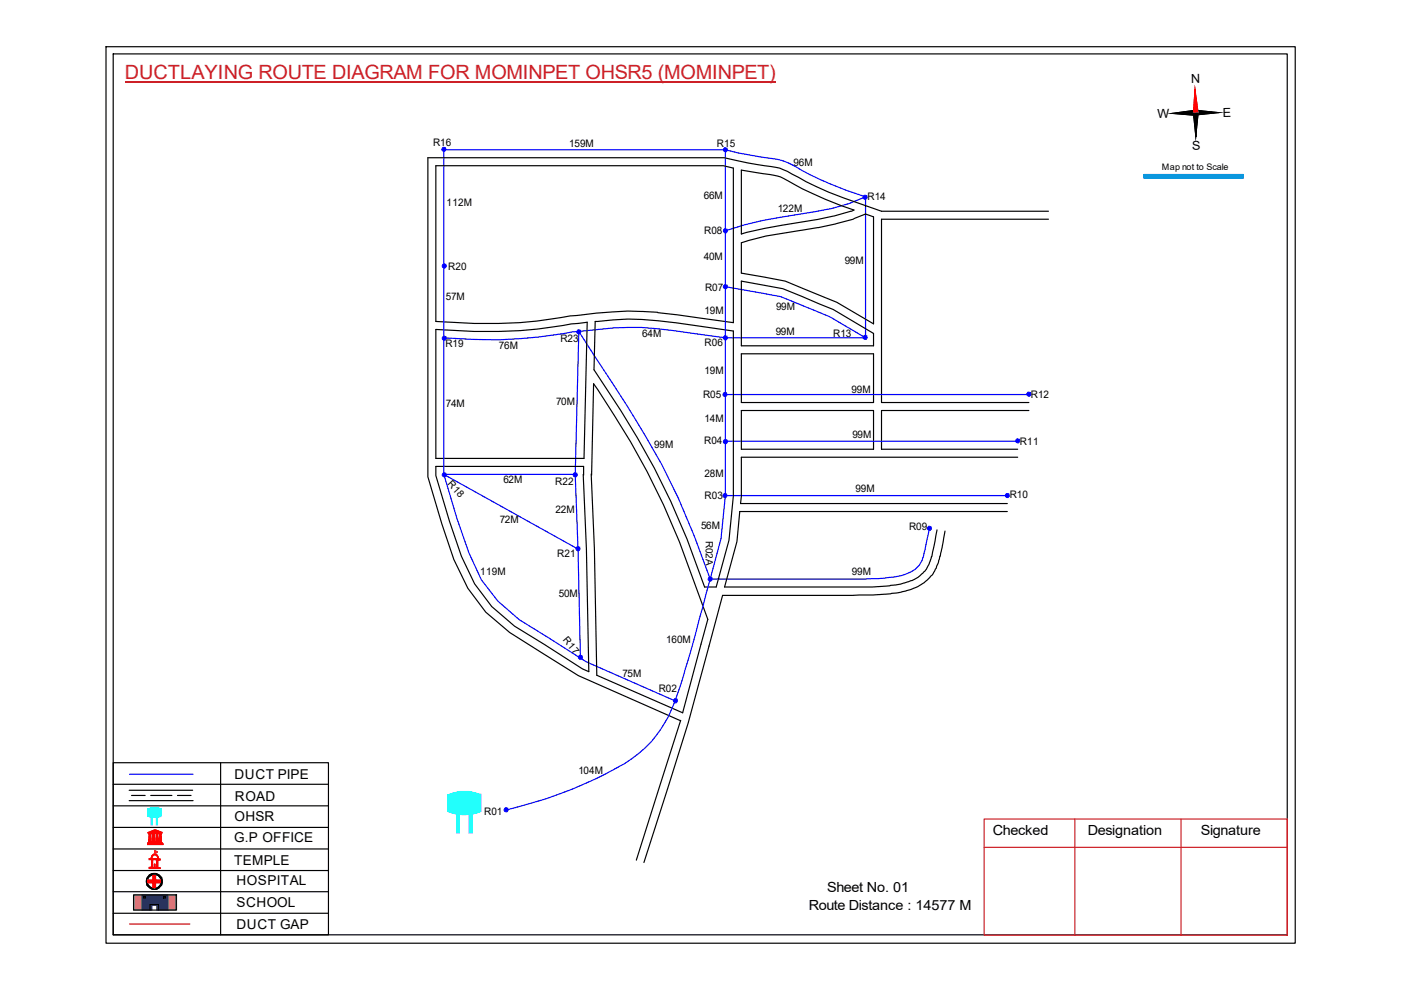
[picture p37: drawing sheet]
<svg xmlns="http://www.w3.org/2000/svg" width="297mm" height="210mm" viewBox="0 0 297 210" stroke-linecap="round" stroke-linejoin="round" font-family="sans-serif">
<defs><g id="words">
<text font-size="4.2" fill="#cd2027" x="26.5" y="16.8">DUCTLAYING ROUTE DIAGRAM FOR MOMINPET OHSR5 (MOMINPET)</text>
<g font-size="3">
<text x="210.5" y="177.1">Checked</text>
<text x="230.7" y="177.1">Designation</text>
<text x="254.6" y="177.1">Signature</text>
<text x="175.4" y="189.1">Sheet No. 01</text>
<text x="171.5" y="193">Route Distance : 14577 M</text>
</g>
<g font-size="2.9">
<text x="49.7" y="165.1">DUCT PIPE</text>
<text x="49.7" y="174">OHSR</text>
<text x="49.8" y="169.8">ROAD</text>
<text x="49.7" y="178.6">G.P OFFICE</text>
<text x="49.7" y="183.3">TEMPLE</text>
<text x="50.2" y="187.6">HOSPITAL</text>
<text x="50.2" y="196.9">DUCT GAP</text>
<text x="50.2" y="192.4">SCHOOL</text>
</g>
<g font-size="2.7">
<text x="252.5" y="17.7" transform="rotate(-1 252.5 17.7)">N</text>
<text x="245.4" y="25" transform="rotate(-1 245.4 25)">W</text>
<text x="259.3" y="24.7" transform="rotate(-1 259.3 24.7)">E</text>
<text x="252.8" y="31.8" transform="rotate(-1 252.8 31.8)">S</text>
</g>
<g font-size="2.2">
<text x="91.8" y="31">R16</text>
<text x="120.7" y="31.2">159M</text>
<text x="152" y="31.2">R15</text>
<text x="168.3" y="35.2">96M</text>
<text x="94.7" y="43.8">112M</text>
<text x="149.2" y="42.2">66M</text>
<text x="164.9" y="45">122M</text>
<text x="183.9" y="42.5">R14</text>
<text x="149.3" y="49.7">R08</text>
<text x="95" y="57.2">R20</text>
<text x="149.2" y="55.2">40M</text>
<text x="179.1" y="56">99M</text>
<text x="94.5" y="63.7">57M</text>
<text x="149.5" y="61.7">R07</text>
<text x="164.5" y="65.7">99M</text>
<text x="136.2" y="71.5">64M</text>
<text x="149.4" y="66.6">19M</text>
<text x="164.5" y="71.1">99M</text>
<text x="176.7" y="71.4">R13</text>
<text x="94.4" y="73.7">R19</text>
<text x="105.8" y="73.9">76M</text>
<text x="118.8" y="72.6">R23</text>
<text x="149.4" y="73.4">R06</text>
<text x="149.4" y="79.2">19M</text>
<text x="180.5" y="83.2">99M</text>
<text x="94.5" y="86.4">74M</text>
<text x="117.9" y="85.9">70M</text>
<text x="149.1" y="84.3">R05</text>
<text x="149.4" y="89.4">14M</text>
<text x="218.6" y="84.4">R12</text>
<text x="138.7" y="95.1">99M</text>
<text x="149.3" y="94.1">R04</text>
<text x="180.7" y="93">99M</text>
<text x="216.2" y="94.3">R11</text>
<text x="149.4" y="101.1">28M</text>
<text x="106.7" y="102.4">62M</text>
<text x="117.7" y="102.8">R22</text>
<text x="149.4" y="105.7">R03</text>
<text x="181.4" y="104.4">99M</text>
<text x="214.1" y="105.7">R10</text>
<text x="106" y="110.9">72M</text>
<text x="117.8" y="108.7">22M</text>
<text x="148.6" y="112.1">56M</text>
<text x="192.7" y="112.4">R09</text>
<text x="118.1" y="118">R21</text>
<text x="101.8" y="122">119M</text>
<text x="180.6" y="121.9">99M</text>
<text x="118.5" y="126.7">50M</text>
<text x="141.3" y="136.3">160M</text>
<text x="132" y="143.6">75M</text>
<text x="139.7" y="146.8">R02</text>
<text x="122.6" y="164.2">104M</text>
<text x="102.7" y="172.7">R01</text>
</g>
<g font-size="2.1">
<text x="94.8" y="102.6" transform="rotate(48 94.8 102.6)">R18</text>
<text x="149.6" y="114.7" transform="rotate(90 149.6 114.7)">R02A</text>
<text x="119.2" y="135.7" transform="rotate(50 119.2 135.7)">R17</text>
</g>
<text font-size="1.9" x="246.3" y="36.1">Map not to Scale</text>
</g></defs>
<path d="M22.5 9.9h252.1v190.1h-252.1zM24 11.4h248.9v186.8h-248.9zM253.4 19l.1 10" fill="none" stroke="#000" stroke-width=".25"/>
<path d="M208.7 173.7h64.2v24.6h-64.2zM208.7 179.7h64.2M227.9 173.7v24.6M250.4 173.7v24.6" fill="none" stroke="#cd2027" stroke-width=".25"/>
<path d="M26.5 17.4h138" fill="none" stroke="#cd2027" stroke-width=".34"/>
<path d="M248.5 24l4.9-.6 .1 1.1zM253.4 23.4l5 .5-4.9 .5z" fill="#000"/>
<path d="M248.5 24l4.9-.6 .1 1.1zM253.4 23.4l5 .5-4.9 .5z" fill="none" stroke="#000" stroke-width=".21"/>
<path d="M253.4 19l.6 5h-1z" fill="#f00"/>
<path d="M253.4 19l.6 5h-1z" fill="none" stroke="#f00" stroke-width=".21"/>
<path d="M253 24h1l-.5 5zM248.5 24l4.9-.6 .1 1.1zM253.4 23.4l5 .5-4.9 .5z" fill="#000"/>
<path d="M248.5 24l4.9-.6 .1 1.1zM253 24h1l-.5 5zM253.4 23.4l5 .5-4.9 .5z" fill="none" stroke="#000" stroke-width=".21"/>
<path d="M253.4 19l.1 10" fill="none" stroke="#000" stroke-width=".25"/>
<path d="M253.4 19l.6 5h-1z" fill="#f00"/>
<path d="M253.4 19l.6 5h-1z" fill="none" stroke="#f00" stroke-width=".21"/>
<path d="M253 24h1l-.5 5z" fill="#000"/>
<path d="M253 24h1l-.5 5z" fill="none" stroke="#000" stroke-width=".21"/>
<path d="M253.4 19v5" fill="none" stroke="#f00" stroke-width=".25"/>
<path d="M253.4 24l.1 5" fill="none" stroke="#000" stroke-width=".25"/>
<path d="M242.5 37h21.1v.8h-21.1z" fill-rule="evenodd" fill="#0093dd"/>
<path d="M242.5 37h21.1v.8h-21.1z" fill="none" stroke="#0093dd" stroke-width=".21"/>
<path d="M242.5 37h21.1v.7l-21.1 .1z" fill="none" stroke="#0093dd" stroke-width=".25"/>
<path d="M24 166.3h45.6M24 170.9h45.6M24 175.4h45.6M27.4 167.6h13.4M27.4 169.8h13.5M46.8 161.7v36.5M24 189.1h45.6M24 193.6h45.6M24 180h45.6M24 184.6h45.6" fill="none" stroke="#000" stroke-width=".25"/>
<path d="M33.1 173.1h.3v1.8h-.3z" fill-rule="evenodd" fill="#0ffffc"/>
<path d="M33.1 173.1h.3v1.8h-.3z" fill="none" stroke="#0ffffc" stroke-width=".21"/>
<path d="M32 173.1h.3v1.8h-.3z" fill-rule="evenodd" fill="#0ffffc"/>
<path d="M31.3 171.5l1.4-.3 1.5 .3v1.5l-1.5 .3-1.4-.3zM32 173.1h.3v1.8h-.3z" fill="none" stroke="#0ffffc" stroke-width=".21"/>
<path d="M31.3 171.5a3.6 3.6 0 0 1 2.9 0v1.5a2.4 2.4 0 0 1-2.8 .1z" fill-rule="evenodd" fill="#0ffffc"/>
<path d="M31.3 171.5a3.6 3.6 0 0 1 2.9 0v1.5a2.4 2.4 0 0 1-2.8 .1z" fill="none" stroke="#0ffffc" stroke-width=".21"/>
<path d="M31.3 178.9h3.3v.2h-3.3zM31.4 178.6h3v.2h-3zM31.4 176.5l1.5-.6 1.5 .6zM31.5 178.5l2.7 .1zM31.5 176.7h.5v1.7h-.5zM31.7 176.5l1.2-.5 1.2 .5zM32.3 176.7h.5l-.2 .1 .1 1.6h-.4zM32.7 176.3h.4l-.1 .1zM33.1 176.7h.4v1.7h-.4zM33.7 176.7h.5v1.7h-.4l.1-1.6z" fill="none" stroke="#f00" stroke-width=".21"/>
<path d="M33.7 176.7h.5v1.7h-.5z" fill-rule="evenodd" fill="#f00"/>
<path d="M33.7 176.7h.5v1.7h-.5z" fill="none" stroke="#f00" stroke-width=".21"/>
<path d="M33.1 176.7h.5v1.7h-.5z" fill-rule="evenodd" fill="#f00"/>
<path d="M33.1 176.7h.5v1.7h-.5z" fill="none" stroke="#f00" stroke-width=".21"/>
<path d="M32.3 176.7h.5v1.7h-.5z" fill-rule="evenodd" fill="#f00"/>
<path d="M32.3 176.7h.5v1.7h-.5z" fill="none" stroke="#f00" stroke-width=".21"/>
<path d="M31.5 176.7h.5v1.7h-.5z" fill-rule="evenodd" fill="#f00"/>
<path d="M31.5 176.7h.5v1.7h-.5z" fill="none" stroke="#f00" stroke-width=".21"/>
<path d="M32.7 176.2h.4v.3h-.4z" fill-rule="evenodd" fill="#f00"/>
<path d="M31.3 178.9h3.3v.2h-3.3zM31.3 179h3.3M31.4 178.6h2.9v.2h-2.9zM31.4 178.7h2.9M31.5 178.5h2.7v.1h-2.7zM31.5 178.6h2.7M32.7 176.2h.4v.3h-.4z" fill="none" stroke="#f00" stroke-width=".21"/>
<path d="M31.4 176.5l.7-.3a1.6 1.6 0 0 1 2 .2h.2v.2zM32 176.4h.7v-.3zM33.1 176.1l-.1 .3h.7z" fill-rule="evenodd" fill="#f00"/>
<path d="M31.4 176.5l.7-.3a1.6 1.6 0 0 1 2 .2h.2v.2zM32 176.4l.7-.3v.3zM33 176.2l.1-.1 .6 .3h-.7zM32.3 182.2l.9 .1-.1 1.6h-.8zM32.3 181.3a.7 .7 0 0 1 .9-.2 .7 .7 0 0 1 .3 .8l.1 .2h.3v.2h-.5v1.6l.5 .2h-2.3v-.2l.5-.1v-1.6h-.5v-.2h.4zM32.3 181.4a.64 .64 0 0 1 .9-.1 .64 .64 0 0 1 .2 .8l-1.3-.1zM32.7 183.2l.1 .6zM32.8 180.7l.1 .5z" fill="none" stroke="#f00" stroke-width=".21"/>
<path d="M32.8 180.3l.6 .4-.6 .2z" fill="none" stroke="#e66000" stroke-width=".21"/>
<path d="M31.6 182h.4l.2-.6a.82 .82 0 0 1 1-.2 .82 .82 0 0 1 .5 .9h.3v.3h-.4l-.1 .1v1.3l.1 .2h.4v.1h-2.4v-.2h.4l.1-.2v-1.4h-.5zM32.6 181.4l-.3 .2-.1 .4h1.3l-.4-.7zM32.4 182.3v1.6h.8v-1.6zM32.7 183.2h.2v.7h-.2z" fill-rule="evenodd" fill="#f00"/>
<path d="M31.6 182h.4l.2-.6a.82 .82 0 0 1 1-.2 .82 .82 0 0 1 .5 .9h.3v.3h-.4l-.1 .1v1.3l.1 .2h.4v.1h-2.4v-.2h.4l.1-.2v-1.4h-.5zM32.3 181.6l.4-.3h.4l.4 .7h-1.3zM32.4 182.3h.8v1.6h-.8zM32.7 183.2h.2v.7h-.2z" fill="none" stroke="#f00" stroke-width=".21"/>
<path d="M32.8 180.7v.4z" fill="#f00"/>
<path d="M32.8 180.7v.4z" fill="none" stroke="#f00" stroke-width=".21"/>
<path d="M32.8 180.7v.4z" fill="#f00"/>
<path d="M32.8 180.7v.4z" fill="none" stroke="#f00" stroke-width=".21"/>
<path d="M32.8 180.7v.4z" fill="#f00"/>
<path d="M32.8 180.7v.4zM32.8 180.7v.4" fill="none" stroke="#f00" stroke-width=".21"/>
<path d="M32.8 180.9l.1 .2z" fill="#f00"/>
<path d="M32.8 180.9l.1 .2z" fill="none" stroke="#f00" stroke-width=".21"/>
<path d="M32.8 180.9l.1 .2z" fill="#f00"/>
<path d="M32.8 180.9l.1 .2z" fill="none" stroke="#f00" stroke-width=".21"/>
<path d="M32.8 181.1l.1 .1z" fill="#f00"/>
<path d="M32.8 181.1l.1 .1z" fill="none" stroke="#f00" stroke-width=".21"/>
<path d="M32.8 181.1l.1 .1z" fill="#f00"/>
<path d="M32.8 181.1l.1 .1z" fill="none" stroke="#f00" stroke-width=".21"/>
<path d="M32.8 180.3l.6 .3-.1 .2-.5 .1z" fill-rule="evenodd" fill="#e66000"/>
<path d="M32.8 180.3l.6 .3-.1 .2-.5 .1z" fill="none" stroke="#e66000" stroke-width=".21"/>
<path d="M24 161.7h45.6v36.5h-45.6zM27.9 168.7h2.9M32 168.7h4.4M37.6 168.7h2.9" fill="none" stroke="#000" stroke-width=".25"/>
<path d="M27.5 164.2h13.4" fill="none" stroke="#00f" stroke-width=".25"/>
<g fill="none" stroke="#000" stroke-width=".21">
<path d="M31.6 185.5l.5-.2h1.1l.5 .2a1.78 1.78 0 0 1-.4 3.1 2.24 2.24 0 0 1-2.2-.9l-.1-.7a1.58 1.58 0 0 1 .6-1.5z"/>
<circle cx="32.7" cy="186.9" r="1.48"/>
<circle cx="32.7" cy="186.9" r="1.69"/>
</g>
<path d="M31.6 185.5l.5-.2h1.1l.5 .2a1.78 1.78 0 0 1-.4 3.1 2.24 2.24 0 0 1-2.2-.9l-.1-.7a1.58 1.58 0 0 1 .6-1.5zM31.2 186.9a1.5 1.5 0 0 0 3 0 1.5 1.5 0 0 0-3 0z" fill-rule="evenodd" fill="#000"/>
<path d="M31.4 186.6h1.1v-1h.5v1h1v.5h-1v1.1h-.5v-1.1h-1.1z" fill="none" stroke="#f00" stroke-width=".25"/>
<path d="M31.4 186.6h1v-1h.6v1h1v.6h-1v1h-.6v-1h-1z" fill-rule="evenodd" fill="#f00"/>
<path d="M31.4 186.6h1v-1h.6v1h1v.6h-1v1h-.6v-1h-1z" fill="none" stroke="#f00" stroke-width=".21"/>
<path d="M27.5 195.9h12.8" fill="none" stroke="#f00" stroke-width=".25"/>
<path d="M28.3 189.7h1.9v3.3h-1.9zM35.6 189.7h1.9v3.3h-1.9z" fill-rule="evenodd" fill="#c8c92d"/>
<path d="M28.3 189.7h1.9v3.3h-1.9zM35.6 189.7h1.9v3.3h-1.9z" fill="none" stroke="#c8c92d" stroke-width=".21"/>
<path d="M30.1 189.7h5.5v3.3h-2.4v-1.1h-1v1.1h-2.1zM30.5 190.2v.2h.4v-.2zM34.8 190.2v.2h.2v-.2z" fill-rule="evenodd" fill="#22346e"/>
<path d="M30.1 189.7h5.5v3.3h-2.4v-1.1h-1v1.1h-2.1zM30.5 190.2h.4v.2h-.4zM34.8 190.2h.2v.2h-.2z" fill="none" stroke="#22346e" stroke-width=".21"/>
<g fill="none" stroke="#000" stroke-width=".25">
<path d="M155.5 35.6v32.8l-12.1-1.7a65.7 65.7 0 0 0-21 .2l-1.3 .1a98.7 98.7 0 0 1-28.7 1.2M157.2 36.1v13.5a154.1 154.1 0 0 1 16-3l3.6-.8 4.3-1.3M157.2 59.6l8.8 1.6 10.7 4.4 8.5 5.1v2.6h-28zM183.5 45.4a24.9 24.9 0 0 1-6.4 2.1l-3.6 .8-11.1 1.7-5.2 1.5v6.4l9.3 1.7 10.9 4.5 7.8 4.6v-22.7M183.5 43.6h.1M186.9 46.5v38.8h31.2M92.4 69.8a99.2 99.2 0 0 0 28.9-1.1l3.2-.4-.7 28.9h-31.4M126.2 68.2a57.1 57.1 0 0 1 16.9 .2l12.4 1.8v35l-.9 9.4-2.8 9.9h-2.4a166 166 0 0 0-21.3-42.9l-2.2-3.2zM157.2 75h28v10.3h-28zM92.4 98.9h31.3v1.9M157.2 87h28v8.2h-28zM215.8 96.9h-58.6v8.3l-.2 1.6h56.6"/>
<path d="M218.1 87h-31.2v8.2h28.9M125.4 100.8l.5-19.4a168.9 168.9 0 0 1 18.2 33.5l6 16.4-1.5 5.3M200.4 112.6l-.6 3.4a16.3 16.3 0 0 1-2.1 5.9 11.5 11.5 0 0 1-7.6 3.8l-5.1 .5h-4.3h-27.5M213.6 108.5h-56.8l-.6 6.3-2.6 9.7h31.4a22.4 22.4 0 0 0 8.8-1.6 6.6 6.6 0 0 0 3.7-4.9l1.2-5.6M28.3 189.7h9.1v3.3h-9.1zM30.4 190.1h.5v.3h-.5zM31.8 193v-1.2h1.9v1.2M34.7 190.1h.4v.3h-.4z"/>
</g>
<path d="M153.8 31.7v73.4l-.9 9.1-2.3 8.6M153.8 48.9a78.3 78.3 0 0 1 15.4-3.4 47.1 47.1 0 0 0 14.3-3.8v29.9M122.7 70.3l-3 .4a100.2 100.2 0 0 1-25.6 .9M122.7 70.3a68.7 68.7 0 0 1 16.4-.6l14.7 1.9h29.7M122.7 70.3l3.3 5.1a296 296 0 0 1 14.2 23l3.6 7.2 3.4 8 3.4 9.2M122.7 70.3l-.7 30.4M153.8 60.8l11.8 2.1 10.3 4.2 7.6 4.5M153.8 83.7h64.3M153.8 93.6h62M122.1 100.6h-28l28.5 15.8M153.8 105.1h59.8M197.1 112l-.9 4a7.7 7.7 0 0 1-1.9 4.4 9.6 9.6 0 0 1-5.8 2l-5 .4h-32.9" fill="none" stroke="#00f" stroke-width=".25"/>
<circle cx="150.6" cy="122.7" r=".44" fill="#00f"/>
<circle cx="150.6" cy="122.7" r=".44" fill="none" stroke="#00f" stroke-width=".21"/>
<circle cx="197.1" cy="112" r=".44" fill="#00f"/>
<circle cx="197.1" cy="112" r=".44" fill="none" stroke="#00f" stroke-width=".21"/>
<circle cx="94.2" cy="100.6" r=".44" fill="#00f"/>
<circle cx="94.2" cy="100.6" r=".44" fill="none" stroke="#00f" stroke-width=".21"/>
<circle cx="153.7" cy="105" r=".44" fill="#00f"/>
<circle cx="153.7" cy="105" r=".44" fill="none" stroke="#00f" stroke-width=".21"/>
<circle cx="213.6" cy="105" r=".44" fill="#00f"/>
<circle cx="213.6" cy="105" r=".44" fill="none" stroke="#00f" stroke-width=".21"/>
<circle cx="215.8" cy="93.4" r=".44" fill="#00f"/>
<circle cx="215.8" cy="93.4" r=".44" fill="none" stroke="#00f" stroke-width=".21"/>
<circle cx="218.2" cy="83.5" r=".44" fill="#00f"/>
<circle cx="218.2" cy="83.5" r=".44" fill="none" stroke="#00f" stroke-width=".21"/>
<circle cx="153.7" cy="83.6" r=".44" fill="#00f"/>
<circle cx="153.7" cy="83.6" r=".44" fill="none" stroke="#00f" stroke-width=".21"/>
<circle cx="153.8" cy="93.6" r=".44" fill="#00f"/>
<circle cx="153.8" cy="93.6" r=".44" fill="none" stroke="#00f" stroke-width=".21"/>
<circle cx="94.2" cy="71.7" r=".44" fill="#00f"/>
<circle cx="94.2" cy="71.7" r=".44" fill="none" stroke="#00f" stroke-width=".21"/>
<circle cx="94.2" cy="56.3" r=".44" fill="#00f"/>
<circle cx="94.2" cy="56.3" r=".44" fill="none" stroke="#00f" stroke-width=".21"/>
<circle cx="94.1" cy="31.6" r=".44" fill="#00f"/>
<circle cx="94.1" cy="31.6" r=".44" fill="none" stroke="#00f" stroke-width=".21"/>
<circle cx="153.8" cy="31.7" r=".44" fill="#00f"/>
<circle cx="153.8" cy="31.7" r=".44" fill="none" stroke="#00f" stroke-width=".21"/>
<circle cx="183.4" cy="41.8" r=".44" fill="#00f"/>
<circle cx="183.4" cy="41.8" r=".44" fill="none" stroke="#00f" stroke-width=".21"/>
<circle cx="153.8" cy="48.9" r=".44" fill="#00f"/>
<circle cx="153.8" cy="48.9" r=".44" fill="none" stroke="#00f" stroke-width=".21"/>
<circle cx="153.8" cy="60.7" r=".44" fill="#00f"/>
<circle cx="153.8" cy="60.7" r=".44" fill="none" stroke="#00f" stroke-width=".21"/>
<circle cx="183.4" cy="71.5" r=".44" fill="#00f"/>
<circle cx="183.4" cy="71.5" r=".44" fill="none" stroke="#00f" stroke-width=".21"/>
<circle cx="153.8" cy="71.6" r=".44" fill="#00f"/>
<circle cx="153.8" cy="71.6" r=".44" fill="none" stroke="#00f" stroke-width=".21"/>
<circle cx="122.7" cy="70.3" r=".44" fill="#00f"/>
<circle cx="122.7" cy="70.3" r=".44" fill="none" stroke="#00f" stroke-width=".21"/>
<circle cx="107.3" cy="171.7" r=".44" fill="#00f"/>
<circle cx="107.3" cy="171.7" r=".44" fill="none" stroke="#00f" stroke-width=".21"/>
<path d="M94.1 31.7v68.9l2.8 9.4 2.5 7.3 2.7 5.6 3.4 4.5 4.6 4 14.1 8.9 19.1 8.4" fill="none" stroke="#00f" stroke-width=".25"/>
<path d="M90.7 33.4v67.7l3 10 2.5 7.5 3 6.1 3.8 5.1 5.1 4.3 14.5 9.2 21.7 9.5M92.4 35.1v33.1M92.4 69.8v27.4M92.4 98.9v1.9l2.9 9.7 2.5 7.4 2.8 5.9 3.7 4.8 4.8 4.2 14.4 9 1.3 .6M126.5 143.2l18.2 7.9" fill="none" stroke="#000" stroke-width=".25"/>
<circle cx="122.6" cy="116.3" r=".44" fill="#00f"/>
<circle cx="122.6" cy="116.3" r=".44" fill="none" stroke="#00f" stroke-width=".21"/>
<path d="M122 100.7l.6 15.7 .5 23.1" fill="none" stroke="#00f" stroke-width=".25"/>
<path d="M123.7 100.6l.6 15.7 .5 26.1M125.3 100.5l.7 15.8 .5 26.9" fill="none" stroke="#000" stroke-width=".25"/>
<circle cx="122" cy="100.6" r=".44" fill="#00f"/>
<circle cx="122" cy="100.6" r=".44" fill="none" stroke="#00f" stroke-width=".21"/>
<path d="M150.6 122.8l-2.3 8.3a185.2 185.2 0 0 1-5.9 19.4 24 24 0 0 1-11.8 12.4 90.2 90.2 0 0 1-23.5 8.9" fill="none" stroke="#00f" stroke-width=".25"/>
<circle cx="143.2" cy="148.5" r=".44" fill="#00f"/>
<circle cx="143.2" cy="148.5" r=".44" fill="none" stroke="#00f" stroke-width=".21"/>
<circle cx="123.1" cy="139.3" r=".44" fill="#00f"/>
<circle cx="123.1" cy="139.3" r=".44" fill="none" stroke="#00f" stroke-width=".21"/>
<path d="M94.1 31.7h59.7l2.7 .7 5.8 1a14.1 14.1 0 0 1 7.7 2.8 74.3 74.3 0 0 0 13.5 5.5" fill="none" stroke="#00f" stroke-width=".25"/>
<path d="M90.7 33.4h62.8l5 1.1 3.6 .6a10.5 10.5 0 0 1 5.8 1.8l1.4 .7a59.7 59.7 0 0 0 9.6 4.4l8 2.8h35.4M92.4 35.1h61l2.1 .5M157.2 36.1l6.9 1.1a6.7 6.7 0 0 1 3 1.2 78.4 78.4 0 0 0 14 6.1M183.5 45.4l1.7 .6M186.9 46.5h35.4M148.6 136.6l-3.9 14.5M153.2 126.2l-7.3 27-9.4 29.7M144.3 152.7l-9.4 29.7" fill="none" stroke="#000" stroke-width=".25"/>
<path d="M99.4 172.5h.7v4.1h-.7z" fill-rule="evenodd" fill="#0ffffc"/>
<path d="M99.4 172.5h.7v4.1h-.7z" fill="none" stroke="#0ffffc" stroke-width=".21"/>
<path d="M96.8 172.5h.6v4.1h-.6z" fill-rule="evenodd" fill="#0ffffc"/>
<path d="M95 168.6a9 9 0 0 1 6.9 0v3.4a9 9 0 0 1-6.9 0zM96.8 172.5h.6v4.1h-.6z" fill="none" stroke="#0ffffc" stroke-width=".21"/>
<path d="M95 168.6a9 9 0 0 1 7-.2v3.6a10 10 0 0 1-7 0z" fill-rule="evenodd" fill="#0ffffc"/>
<path d="M95 168.6a9 9 0 0 1 7-.2v3.6a10 10 0 0 1-7 0z" fill="none" stroke="#0ffffc" stroke-width=".21"/>
<use href="#words"/>
</svg>
